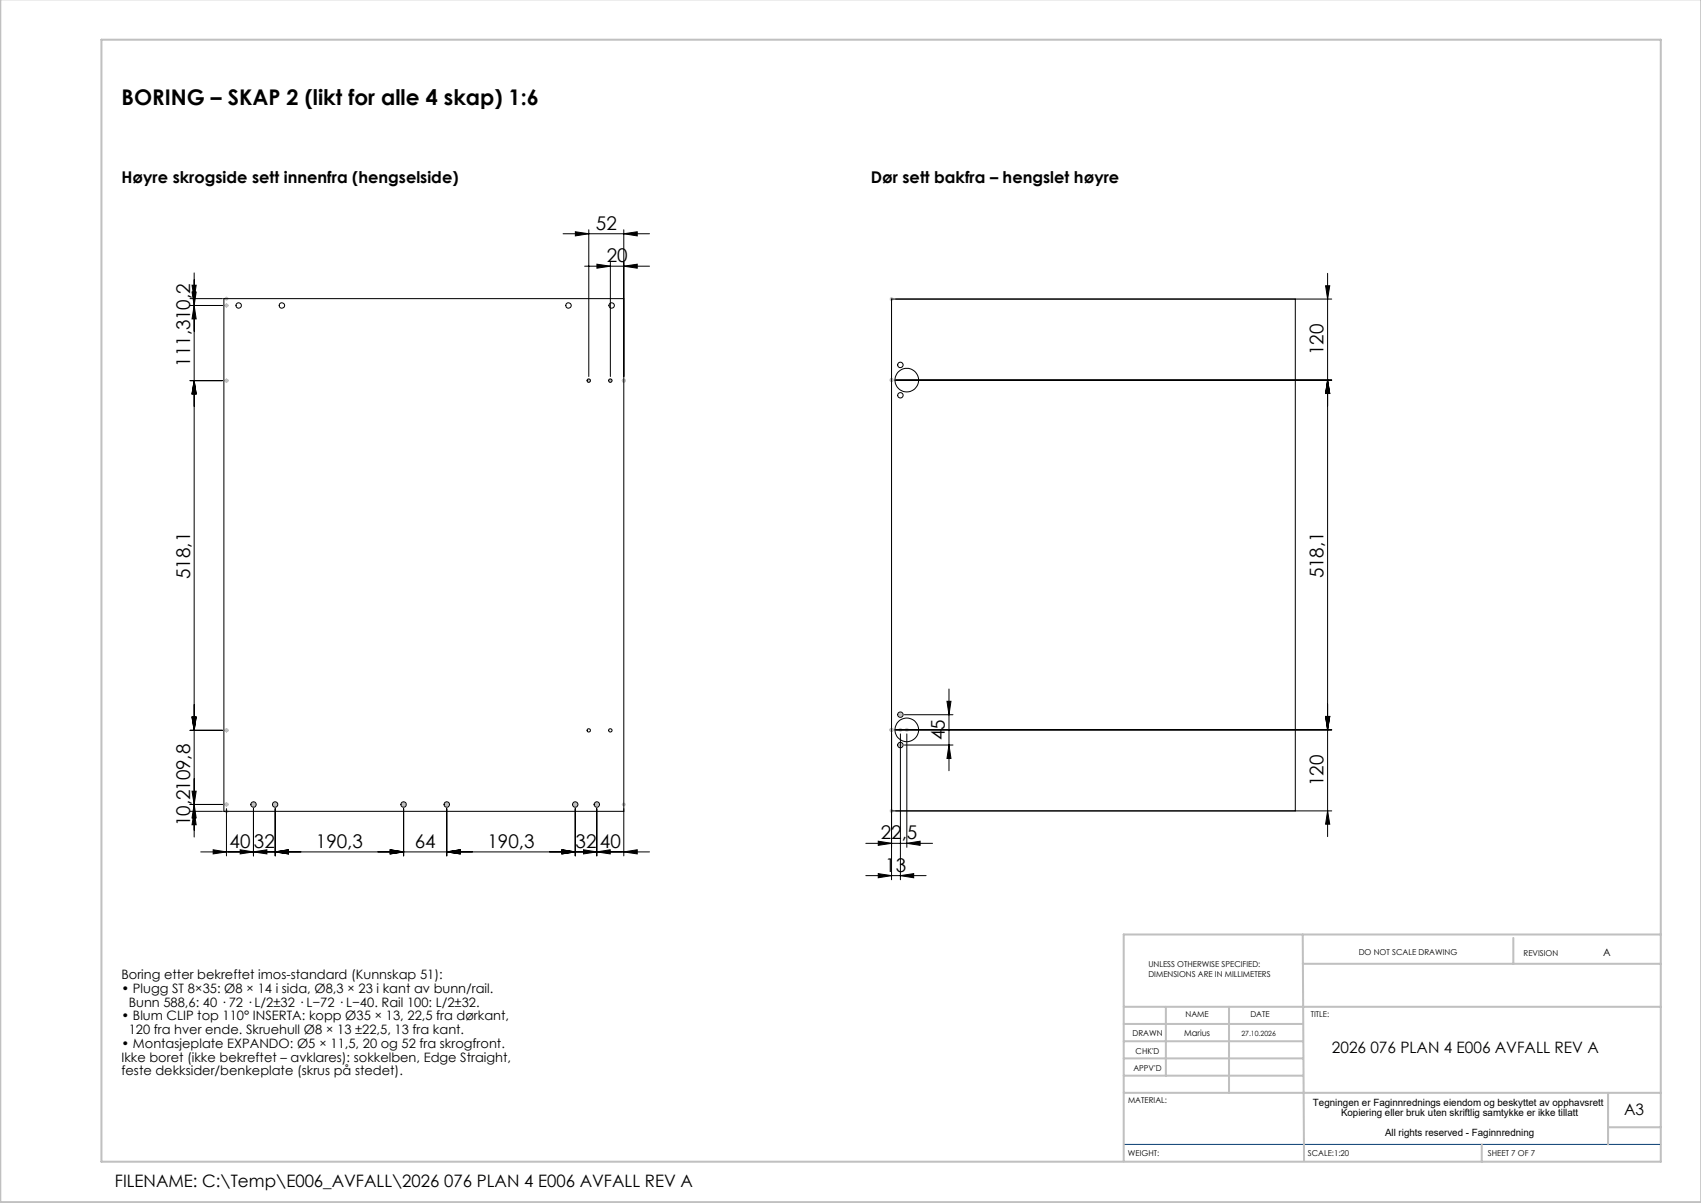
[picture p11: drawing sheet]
<svg xmlns="http://www.w3.org/2000/svg" width="420mm" height="297mm" viewBox="0 0 420 297" stroke-linecap="round" stroke-linejoin="round" font-family="sans-serif">
<defs><g id="words">
<text font-size="5.3" x="30" y="26">BORING – SKAP 2 (likt for alle 4 skap) 1:6</text>
<g font-size="4.7">
<text x="147.1" y="56.7">52</text>
<text x="149.8" y="64.7">20</text>
<text x="326.8" y="87.7" transform="rotate(-90 326.8 87.7)">120</text>
<text x="46.9" y="90.5" transform="rotate(-90 46.9 90.5)">111,310,2</text>
<text x="46.9" y="142.9" transform="rotate(-90 46.9 142.9)">518,1</text>
<text x="326.8" y="142.8" transform="rotate(-90 326.8 142.8)">518,1</text>
<text x="233.3" y="182.8" transform="rotate(-90 233.3 182.8)">45</text>
<text x="326.8" y="194.1" transform="rotate(-90 326.8 194.1)">120</text>
<text x="46.9" y="204" transform="rotate(-90 46.9 204)">10,2109,8</text>
<text x="56.7" y="209.3">40</text>
<text x="62.7" y="209.3">32</text>
<text x="78" y="209.3">190,3</text>
<text x="102.4" y="209.3">64</text>
<text x="120.4" y="209.3">190,3</text>
<text x="142.1" y="209.3">32</text>
<text x="148.1" y="209.3">40</text>
<text x="217.5" y="207.2">22,5</text>
<text x="218.6" y="215.2">13</text>
</g>
<text font-size="4.2" x="28.4" y="293.1">FILENAME: C:\Temp\E006_AVFALL\2026 076 PLAN 4 E006 AVFALL REV A</text>
<g font-size="4">
<text x="30" y="45.1">Høyre skrogside sett innenfra (hengselside)</text>
<text x="215" y="45.1">Dør sett bakfra – hengslet høyre</text>
</g>
<g font-size="3.9">
<text x="328.9" y="259.9">2026 076 PLAN 4 E006 AVFALL REV A</text>
<text x="401" y="275.4">A3</text>
</g>
<g font-size="3.2">
<text x="30" y="241.7">Boring etter bekreftet imos-standard (Kunnskap 51):</text>
<text x="30" y="245.1">• Plugg ST 8×35: Ø8 × 14 i sida, Ø8,3 × 23 i kant av bunn/rail.</text>
<text x="30" y="251.9">• Blum CLIP top 110° INSERTA: kopp Ø35 × 13, 22,5 fra dørkant,</text>
<text x="31.8" y="248.5">Bunn 588,6: 40 · 72 · L/2±32 · L−72 · L−40. Rail 100: L/2±32.</text>
<text x="31.8" y="255.3">120 fra hver ende. Skruehull Ø8 × 13 ±22,5, 13 fra kant.</text>
<text x="30" y="258.7">• Montasjeplate EXPANDO: Ø5 × 11,5, 20 og 52 fra skrogfront.</text>
<text x="30" y="262.1">Ikke boret (ikke bekreftet – avklares): sokkelben, Edge Straight,</text>
<text x="30" y="265.5">feste dekksider/benkeplate (skrus på stedet).</text>
</g>
<g font-size="2.5">
<text x="395.8" y="235.9">A</text>
<text x="324.2" y="273">Tegningen er Faginnrednings eiendom og beskyttet av opphavsrett</text>
<text x="331.1" y="275.4">Kopiering eller bruk uten skriftlig samtykke er ikke tillatt</text>
<text x="342" y="280.4">All rights reserved - Faginnredning</text>
</g>
<text font-size="2.1" x="292.4" y="255.9">Marius</text>
<g font-size="2">
<text x="283.6" y="238.6">UNLESS OTHERWISE SPECIFIED:</text>
<text x="335.5" y="235.8">DO NOT SCALE DRAWING</text>
<text x="376.2" y="236">REVISION</text>
<text x="283.6" y="241.1">DIMENSIONS ARE IN MILLIMETERS</text>
<text x="292.7" y="251.1">NAME</text>
<text x="308.7" y="251.1">DATE</text>
<text x="323.7" y="251.1">TITLE:</text>
<text x="279.6" y="255.9">DRAWN</text>
<text x="280.4" y="260.1">CHK'D</text>
<text x="279.9" y="264.4">APPV'D</text>
<text x="278.5" y="272.3">MATERIAL:</text>
<text x="278.5" y="285.3">WEIGHT:</text>
<text x="323" y="285.4">SCALE:1:20</text>
<text x="367.4" y="285.4">SHEET 7 OF 7</text>
</g>
<text font-size="1.8" x="306.5" y="255.9">27.10.2026</text>
</g></defs>
<g fill="none" stroke="#000" stroke-width=".25">
<path d="M139 57.7h21.4M142.1 57.2l3.3 .5-3.3 .5zM145.4 56.7v36.3M154 57.7l3.3-.5v1zM154 56.7v154.6M46.9 75.4h8M46.9 73.7h8M47.4 72.1h1l-.5 3.3zM47.4 70.4h1l-.5 3.3zM47.9 75.4l.5 3.3h-1zM47.9 67.4v139.3M144.4 65.7h16"/>
<path d="M147.4 65.2l3.3 .5-3.3 .5zM150.7 64.7v28.3M154 73.7h-98.7v126.6h98.7M154 65.7l3.3-.5v1zM319.8 73.8v126.4M327.3 70.6h1l-.5 3.2zM327.8 67.5v139M328.8 73.8h-108.7v143.4M46.9 94h8M47.9 94l.5 3.3h-1zM221.2 93.8h107.6M327.8 93.8l.5 3.4h-1z"/>
<path d="M47.4 177h1l-.5 3.3zM223.3 176.5h12M233.8 173.1h1l-.5 3.4zM234.3 170.1v20.2M327.3 176.9h1l-.5 3.3zM46.9 198.6h8M46.9 180.3h8M47.4 195.3h1l-.5 3.3zM47.9 198.6l.5 3.3h-1zM55.9 199.6v11.7M62.6 199.6v11.7M67.9 199.6v11.7"/>
<path d="M99.7 199.6v11.7M110.3 199.6v11.7M142 199.6v11.7M147.4 199.6v11.7M221.2 180.2h107.6M222.3 181.2v36M223.3 183.9h12M223.9 181.2v28M234.3 183.9l.5 3.4h-1zM46.9 200.3h8M47.9 200.3l.5 3.3h-1zM49.6 210.3h110.8"/>
<path d="M52.6 209.8l3.3 .5-3.3 .5zM59.3 209.8l3.3 .5-3.3 .5zM62.6 210.3l3.3-.5v1zM67.9 210.3l3.3-.5v1zM96.3 209.8l3.4 .5-3.4 .5zM110.3 210.3l3.3-.5v1zM138.7 209.8l3.3 .5-3.3 .5zM144.1 209.8l3.3 .5-3.3 .5zM147.4 210.3l3.3-.5v1zM154 210.3l3.3-.5v1zM213.8 208.2h16.5M213.8 216.2h14.9"/>
<path d="M216.9 207.7l3.2 .5-3.2 .5zM216.9 215.7l3.2 .5-3.2 .5zM222.3 216.2l3.3-.5v1zM223.9 208.2l3.3-.5v1zM327.8 200.2l.5 3.3h-1zM328.8 200.2h-108.7"/>
<circle cx="58.9" cy="75.4" r=".66"/>
<circle cx="69.6" cy="75.4" r=".66"/>
<circle cx="140.4" cy="75.4" r=".66"/>
<circle cx="151" cy="75.4" r=".67"/>
<circle cx="145.4" cy="94" r=".41"/>
<circle cx="150.7" cy="94" r=".41"/>
<circle cx="222.3" cy="90.1" r=".66"/>
<circle cx="222.3" cy="97.6" r=".67"/>
<circle cx="223.9" cy="93.8" r="2.92"/>
<circle cx="222.3" cy="176.4" r=".67"/>
<circle cx="62.6" cy="198.6" r=".67"/>
<circle cx="67.9" cy="198.6" r=".67"/>
<circle cx="99.7" cy="198.6" r=".67"/>
<circle cx="110.3" cy="198.6" r=".68"/>
<circle cx="142" cy="198.6" r=".68"/>
<circle cx="145.4" cy="180.3" r=".41"/>
<circle cx="147.4" cy="198.6" r=".68"/>
<circle cx="150.7" cy="180.3" r=".41"/>
<circle cx="222.3" cy="184" r=".67"/>
<circle cx="223.9" cy="180.2" r="2.91"/>
</g>
<g fill="none" stroke="#c0c0c0" stroke-width=".25">
<path d="M55.4 75.4h1M55.4 73.7h1M55.6 75.1l.7 .7M55.6 73.4l.7 .7M55.9 73.2v1M55.9 74.9v1M56.3 75.1l-.7 .7M56.3 73.4l-.7 .7M219.6 73.8h1.1M219.8 73.5l.7 .7M220.1 73.3v1M220.5 73.5l-.7 .7"/>
<path d="M55.4 94h1M55.6 93.6l.7 .7M55.9 93.5v1M56.3 93.6l-.7 .7M144.9 94h1M145 93.6l.7 .7M145.4 93.5v1M145.7 93.6l-.7 .7M150.2 94h1M150.4 93.6l.7 .7M150.7 93.5v1M151.1 93.6l-.7 .7"/>
<path d="M153.5 94h1M153.7 93.6l.7 .7M154 93.5v1M154.4 93.6l-.7 .7M219.6 93.8h1.1M219.8 93.5l.7 .7M220.1 93.3v1M220.5 93.5l-.7 .7M55.6 179.9l.7 .8M55.9 179.8v1M56.3 179.9l-.7 .8M219.8 179.8l.7 .7"/>
<path d="M220.1 179.7v1M220.5 179.8l-.7 .7M221.8 176.5h1M222 179.8l.7 .7M222 176.1l.7 .7M222.3 175.9v1M222.3 179.7v1M222.7 179.8l-.7 .7M222.7 176.1l-.7 .7M223.6 179.8l.7 .7M223.9 179.7v1M224.3 179.8l-.7 .7"/>
<path d="M55.4 198.6h1M55.4 180.3h1M55.6 200l.7 .7M55.6 198.3l.7 .7M55.9 198.1v1M55.9 199.8v1M56.3 200l-.7 .7M56.3 198.3l-.7 .7M62.1 198.6h1M62.2 198.3l.7 .7M62.6 198.1v1M62.9 198.3l-.7 .7"/>
<path d="M67.4 198.6h1M67.6 198.3l.7 .7M67.9 198.1v1M68.3 198.3l-.7 .7M99.2 198.6h1M99.3 198.3l.7 .7M99.7 198.1v1M100 198.3l-.7 .7M109.8 198.6h1M110 198.3l.7 .7M110.3 198.1v1M110.7 198.3l-.7 .7"/>
<path d="M141.5 198.6h1M141.7 198.3l.7 .7M142 198.1v1M142.4 198.3l-.7 .7M146.9 198.6h.9M147 198.3l.7 .7M147.4 198.1v1M147.7 198.3l-.7 .7M153.5 198.6h1M153.7 198.3l.7 .7M154 198.1v1M154.4 198.3l-.7 .7"/>
<path d="M219.6 180.2h1.1M219.8 199.8l.7 .8M220.1 199.7v1M220.5 199.8l-.7 .8M221.8 180.2h1M221.8 183.9h1M222 183.6l.7 .7M222.3 183.4v1M222.7 183.6l-.7 .7M223.4 180.2h1M55.4 200.3h1M219.6 200.2h1.1"/>
</g>
<path d="M277.5 282.5h132.6" fill="none" stroke="#004080" stroke-width=".25"/>
<g fill="none" stroke="#c0c0c0" stroke-width=".5">
<path d="M.1 -.1v296.9h419.9M25 9.8h385.1v277h-385.1zM321.7 230.7l.3 55.8M321.7 237.9h88.4M373.7 231.6v6.3M410.1 230.7h-132.6v56M277.5 248.6h132.6M277.5 257.1h44.2M277.5 252.8h44.2M287.9 248.6v17M303.5 248.6v21.2M277.5 265.6h44.2"/>
<path d="M277.5 261.3h44.2M277.5 269.8h132.6M397.1 269.8v12.7M397.1 278.3h13M365.9 282.5v4.3"/>
</g>
<g fill="#000">
<path d="M47.9 200.3l.5 3.3h-1zM47.4 195.3h1l-.5 3.3zM47.9 198.6l.5 3.3h-1zM47.4 177h1l-.5 3.3zM47.4 177h1l-.5 3.3zM47.9 94l.5 3.3h-1zM47.9 94l.5 3.3h-1zM47.4 72.1h1l-.5 3.3zM47.9 75.4l.5 3.3h-1zM47.4 70.4h1l-.5 3.3zM327.8 200.2l.5 3.3h-1zM327.3 176.9h1l-.5 3.3zM327.3 176.9h1l-.5 3.3zM327.8 93.8l.5 3.4h-1zM327.8 93.8l.5 3.4h-1zM327.3 70.6h1l-.5 3.2zM234.3 183.9l.5 3.4h-1zM233.8 173.1h1l-.5 3.4z"/>
<path d="M154 210.3l3.3-.5v1zM144.1 209.8l3.3 .5-3.3 .5zM147.4 210.3l3.3-.5v1zM138.7 209.8l3.3 .5-3.3 .5zM138.7 209.8l3.3 .5-3.3 .5zM110.3 210.3l3.3-.5v1zM110.3 210.3l3.3-.5v1zM96.3 209.8l3.4 .5-3.4 .5zM96.3 209.8l3.4 .5-3.4 .5zM67.9 210.3l3.3-.5v1zM67.9 210.3l3.3-.5v1zM59.3 209.8l3.3 .5-3.3 .5zM62.6 210.3l3.3-.5v1zM52.6 209.8l3.3 .5-3.3 .5zM154 65.7l3.3-.5v1zM147.4 65.2l3.3 .5-3.3 .5zM154 57.7l3.3-.5v1zM142.1 57.2l3.3 .5-3.3 .5z"/>
<path d="M216.9 207.7l3.2 .5-3.2 .5zM223.9 208.2l3.3-.5v1zM216.9 215.7l3.2 .5-3.2 .5zM222.3 216.2l3.3-.5v1z"/>
</g>
<use href="#words"/>
</svg>
